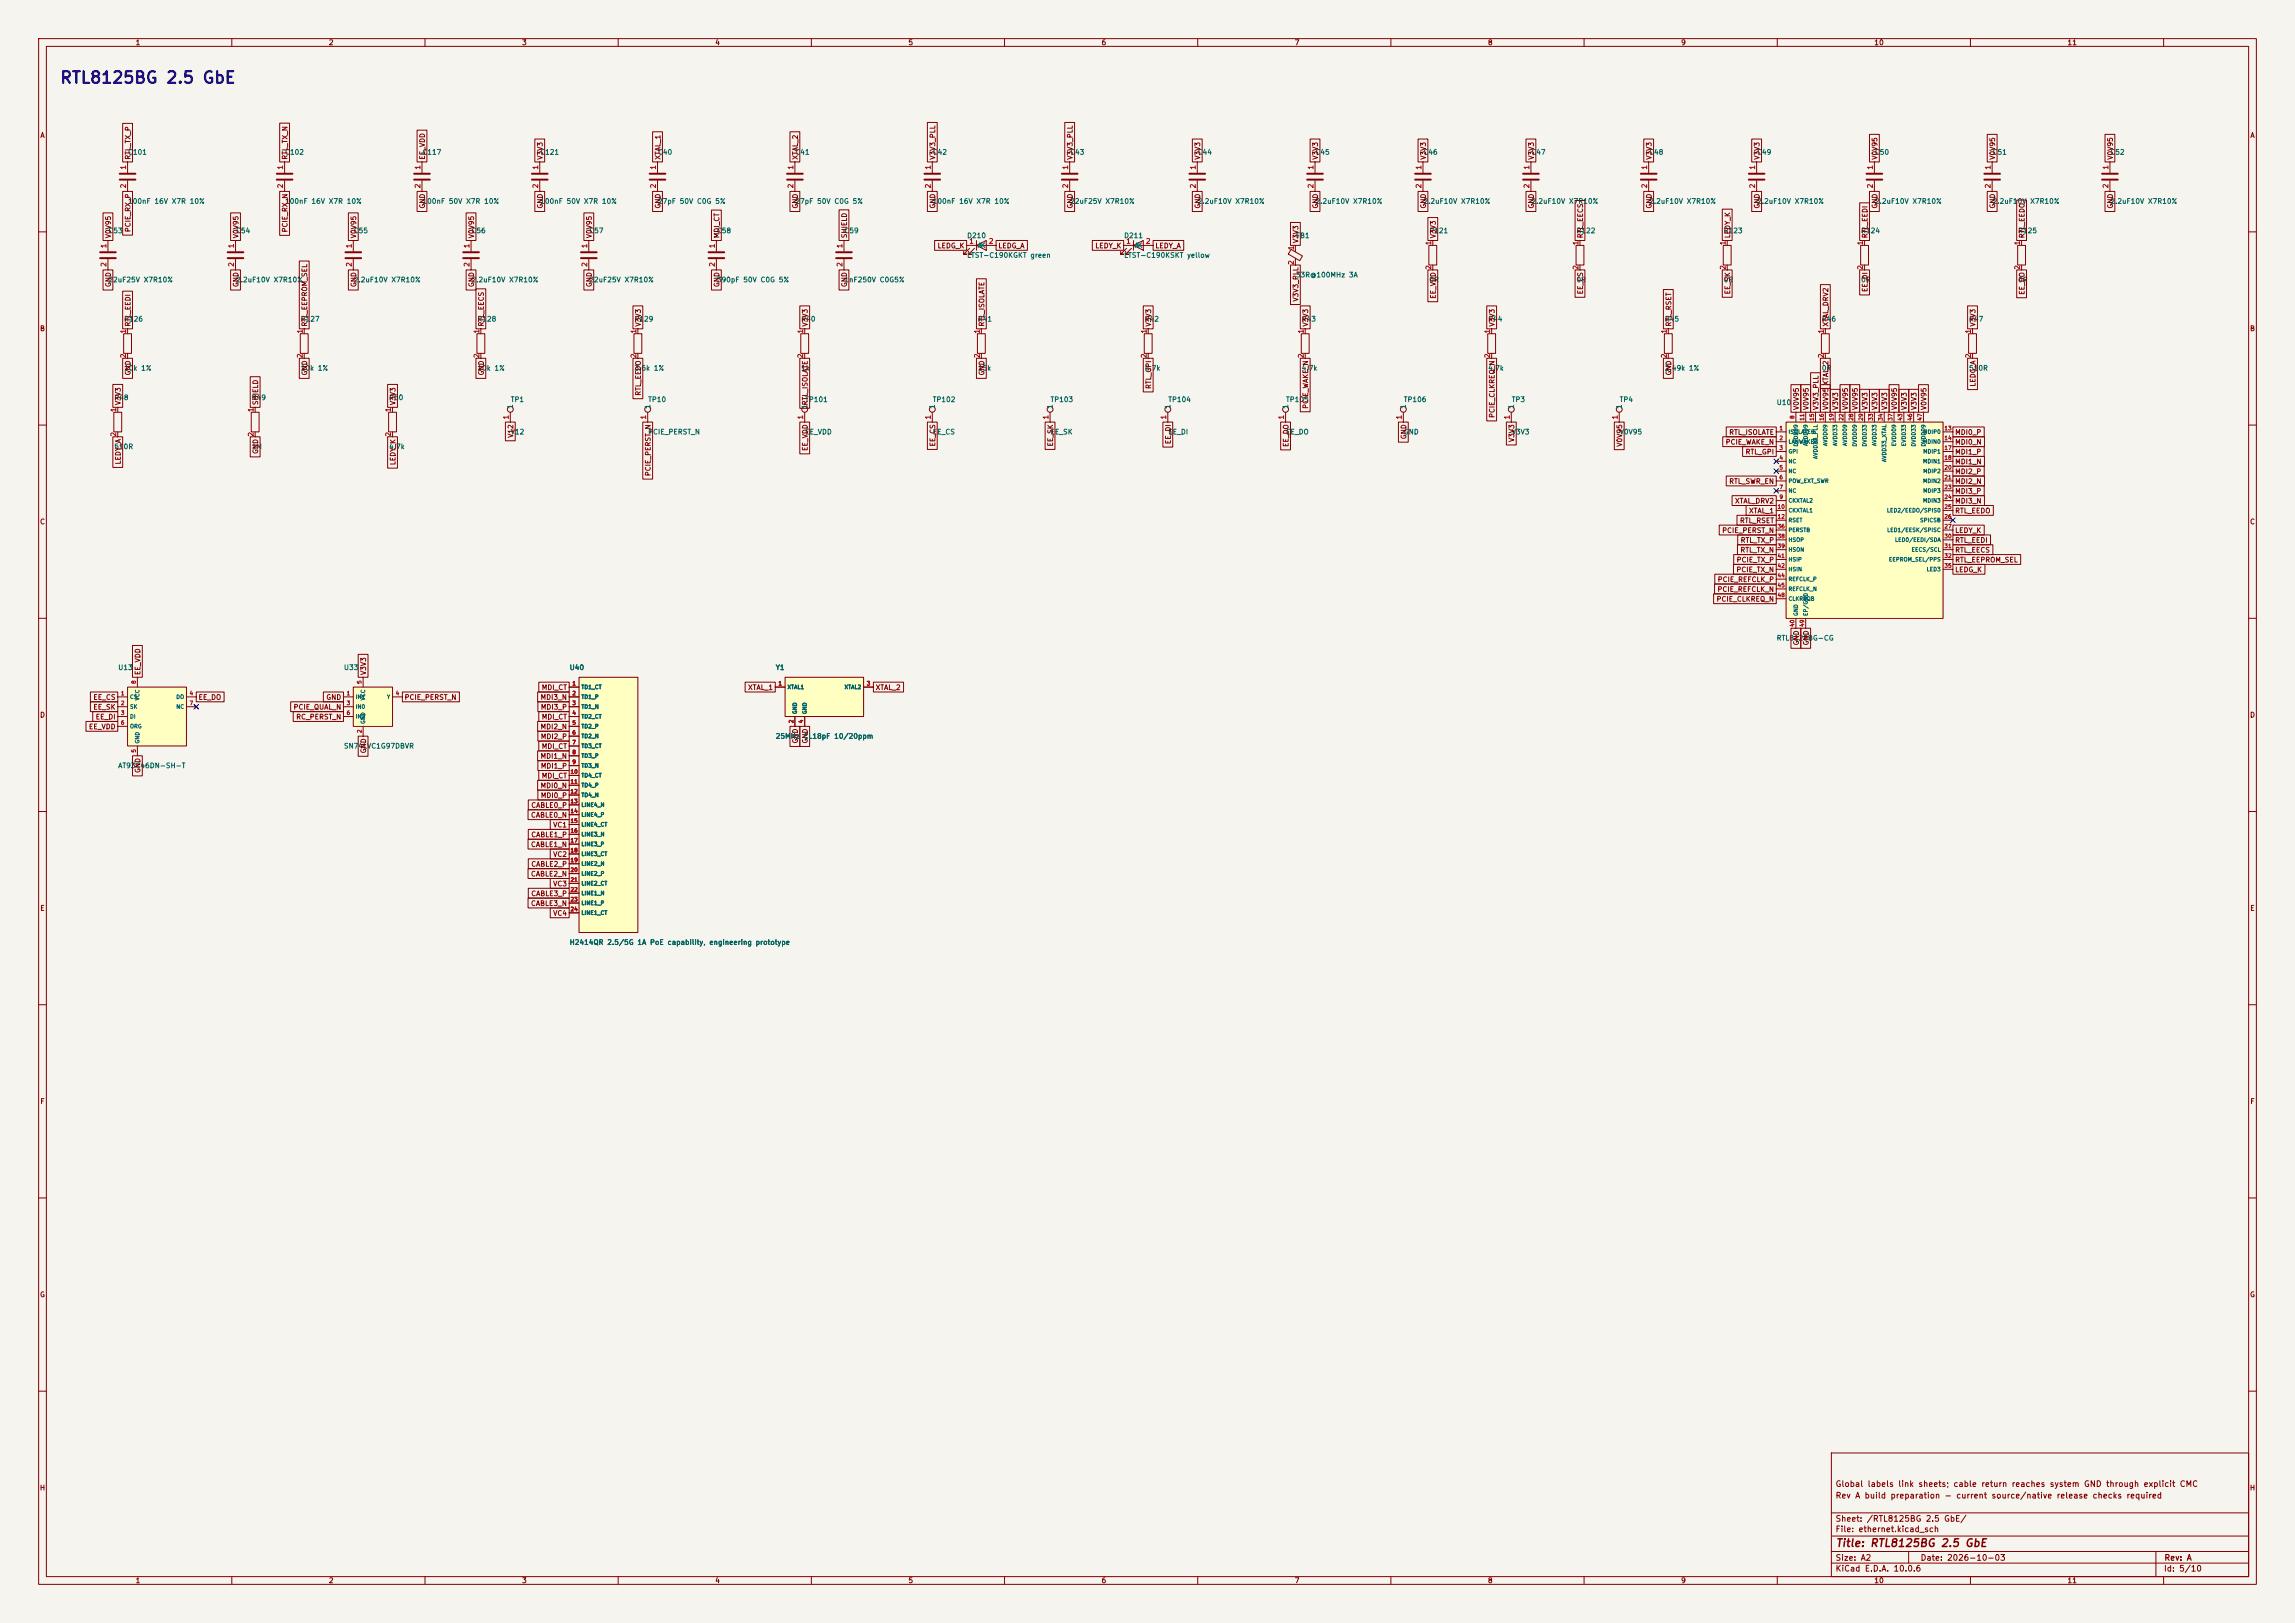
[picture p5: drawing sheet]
<svg xmlns="http://www.w3.org/2000/svg" width="594mm" height="420mm" viewBox="0 0 594 420" stroke-linecap="round" stroke-linejoin="round" font-family="sans-serif">
<defs><g id="words">
<text font-size="3" fill="#0000c2" x="15.3" y="22.3">RTL8125BG 2.5 GbE</text>
<text font-size="2" fill="#840000" x="475" y="400.8">Title: RTL8125BG 2.5 GbE</text>
<g font-size="1.5" fill="#840000">
<text x="475" y="388.1">Rev A build preparation - current source/native release checks required</text>
<text x="475" y="385.1">Global labels link sheets; cable return reaches system GND through explicit CMC</text>
<text x="475" y="394.1">Sheet: /RTL8125BG 2.5 GbE/</text>
<text x="475" y="396.8">File: ethernet.kicad_sch</text>
<text x="475" y="407">KiCad E.D.A. 10.0.6</text>
<text x="475" y="404.2">Size: A2</text>
<text x="497" y="404.2">Date: 2026-10-03</text>
<text x="560" y="407">Id: 5/10</text>
<text x="560.1" y="404.2">Rev: A</text>
</g>
<g font-size="1.3" fill="#840000">
<text x="35" y="12">1</text>
<text x="85" y="12">2</text>
<text x="135" y="12">3</text>
<text x="185" y="12">4</text>
<text x="235" y="12">5</text>
<text x="285" y="12">6</text>
<text x="335" y="12">7</text>
<text x="385" y="12">8</text>
<text x="435" y="12">9</text>
<text x="485" y="12">10</text>
<text x="535" y="12">11</text>
<text x="10.3" y="36">A</text>
<text x="582.3" y="36">A</text>
<text x="34.1" y="41.5" transform="rotate(-90 34.1 41.5)">RTL_TX_P</text>
<text x="74.7" y="41.5" transform="rotate(-90 74.7 41.5)">RTL_TX_N</text>
<text x="110.3" y="41.5" transform="rotate(-90 110.3 41.5)">EE_VDD</text>
<text x="140.8" y="41.5" transform="rotate(-90 140.8 41.5)">V3V3</text>
<text x="171.2" y="41.5" transform="rotate(-90 171.2 41.5)">XTAL_1</text>
<text x="206.8" y="41.5" transform="rotate(-90 206.8 41.5)">XTAL_2</text>
<text x="242.4" y="41.5" transform="rotate(-90 242.4 41.5)">V3V3_PLL</text>
<text x="277.9" y="41.5" transform="rotate(-90 277.9 41.5)">V3V3_PLL</text>
<text x="310.9" y="41.5" transform="rotate(-90 310.9 41.5)">V3V3</text>
<text x="341.4" y="41.5" transform="rotate(-90 341.4 41.5)">V3V3</text>
<text x="369.4" y="41.5" transform="rotate(-90 369.4 41.5)">V3V3</text>
<text x="397.3" y="41.5" transform="rotate(-90 397.3 41.5)">V3V3</text>
<text x="427.8" y="41.5" transform="rotate(-90 427.8 41.5)">V3V3</text>
<text x="455.7" y="41.5" transform="rotate(-90 455.7 41.5)">V3V3</text>
<text x="486.2" y="41.5" transform="rotate(-90 486.2 41.5)">V0V95</text>
<text x="516.7" y="41.5" transform="rotate(-90 516.7 41.5)">V0V95</text>
<text x="547.2" y="41.5" transform="rotate(-90 547.2 41.5)">V0V95</text>
<text x="110.3" y="54.1" transform="rotate(-90 110.3 54.1)">GND</text>
<text x="140.8" y="54.1" transform="rotate(-90 140.8 54.1)">GND</text>
<text x="171.2" y="54.1" transform="rotate(-90 171.2 54.1)">GND</text>
<text x="206.8" y="54.1" transform="rotate(-90 206.8 54.1)">GND</text>
<text x="242.4" y="54.1" transform="rotate(-90 242.4 54.1)">GND</text>
<text x="277.9" y="54.1" transform="rotate(-90 277.9 54.1)">GND</text>
<text x="310.9" y="54.1" transform="rotate(-90 310.9 54.1)">GND</text>
<text x="341.4" y="54.1" transform="rotate(-90 341.4 54.1)">GND</text>
<text x="369.4" y="54.1" transform="rotate(-90 369.4 54.1)">GND</text>
<text x="397.3" y="54.1" transform="rotate(-90 397.3 54.1)">GND</text>
<text x="427.8" y="54.1" transform="rotate(-90 427.8 54.1)">GND</text>
<text x="455.7" y="54.1" transform="rotate(-90 455.7 54.1)">GND</text>
<text x="486.2" y="54.1" transform="rotate(-90 486.2 54.1)">GND</text>
<text x="516.7" y="54.1" transform="rotate(-90 516.7 54.1)">GND</text>
<text x="547.2" y="54.1" transform="rotate(-90 547.2 54.1)">GND</text>
<text x="29" y="61.8" transform="rotate(-90 29 61.8)">V0V95</text>
<text x="34.1" y="60.2" transform="rotate(-90 34.1 60.2)">PCIE_RX_P</text>
<text x="62" y="61.8" transform="rotate(-90 62 61.8)">V0V95</text>
<text x="74.7" y="60.3" transform="rotate(-90 74.7 60.3)">PCIE_RX_N</text>
<text x="92.5" y="61.8" transform="rotate(-90 92.5 61.8)">V0V95</text>
<text x="123" y="61.8" transform="rotate(-90 123 61.8)">V0V95</text>
<text x="153.5" y="61.8" transform="rotate(-90 153.5 61.8)">V0V95</text>
<text x="186.5" y="61.8" transform="rotate(-90 186.5 61.8)">MDI_CT</text>
<text x="219.5" y="61.8" transform="rotate(-90 219.5 61.8)">SHIELD</text>
<text x="242.5" y="64.6">LEDG_K</text>
<text x="258.3" y="64.6">LEDG_A</text>
<text x="283.4" y="64.6">LEDY_K</text>
<text x="298.9" y="64.6">LEDY_A</text>
<text x="336.3" y="63.1" transform="rotate(-90 336.3 63.1)">V3V3</text>
<text x="371.9" y="61.8" transform="rotate(-90 371.9 61.8)">V3V3</text>
<text x="410" y="61.8" transform="rotate(-90 410 61.8)">RTL_EECS</text>
<text x="448.1" y="61.8" transform="rotate(-90 448.1 61.8)">LEDY_K</text>
<text x="483.7" y="61.8" transform="rotate(-90 483.7 61.8)">RTL_EEDI</text>
<text x="524.3" y="61.8" transform="rotate(-90 524.3 61.8)">RTL_EEDO</text>
<text x="29" y="74.4" transform="rotate(-90 29 74.4)">GND</text>
<text x="62" y="74.4" transform="rotate(-90 62 74.4)">GND</text>
<text x="92.5" y="74.4" transform="rotate(-90 92.5 74.4)">GND</text>
<text x="123" y="74.4" transform="rotate(-90 123 74.4)">GND</text>
<text x="153.5" y="74.4" transform="rotate(-90 153.5 74.4)">GND</text>
<text x="186.5" y="74.4" transform="rotate(-90 186.5 74.4)">GND</text>
<text x="219.5" y="74.4" transform="rotate(-90 219.5 74.4)">GND</text>
<text x="371.9" y="77.4" transform="rotate(-90 371.9 77.4)">EE_VDD</text>
<text x="410" y="76.3" transform="rotate(-90 410 76.3)">EE_CS</text>
<text x="448.1" y="76.3" transform="rotate(-90 448.1 76.3)">EE_SK</text>
<text x="483.7" y="75.7" transform="rotate(-90 483.7 75.7)">EE_DI</text>
<text x="524.3" y="76.4" transform="rotate(-90 524.3 76.4)">EE_DO</text>
<text x="336.3" y="78.2" transform="rotate(-90 336.3 78.2)">V3V3_PLL</text>
<text x="10.2" y="86">B</text>
<text x="34.1" y="84.6" transform="rotate(-90 34.1 84.6)">RTL_EEDI</text>
<text x="79.8" y="84.6" transform="rotate(-90 79.8 84.6)">RTL_EEPROM_SEL</text>
<text x="125.5" y="84.6" transform="rotate(-90 125.5 84.6)">RTL_EECS</text>
<text x="166.2" y="84.6" transform="rotate(-90 166.2 84.6)">V3V3</text>
<text x="209.3" y="84.6" transform="rotate(-90 209.3 84.6)">V3V3</text>
<text x="255.1" y="84.6" transform="rotate(-90 255.1 84.6)">RTL_ISOLATE</text>
<text x="298.2" y="84.6" transform="rotate(-90 298.2 84.6)">V3V3</text>
<text x="338.9" y="84.6" transform="rotate(-90 338.9 84.6)">V3V3</text>
<text x="387.1" y="84.6" transform="rotate(-90 387.1 84.6)">V3V3</text>
<text x="432.9" y="84.6" transform="rotate(-90 432.9 84.6)">RTL_RSET</text>
<text x="473.5" y="84.6" transform="rotate(-90 473.5 84.6)">XTAL_DRV2</text>
<text x="511.6" y="84.6" transform="rotate(-90 511.6 84.6)">V3V3</text>
<text x="582.2" y="86">B</text>
<text x="34.1" y="97.3" transform="rotate(-90 34.1 97.3)">GND</text>
<text x="79.8" y="97.3" transform="rotate(-90 79.8 97.3)">GND</text>
<text x="125.5" y="97.3" transform="rotate(-90 125.5 97.3)">GND</text>
<text x="255.1" y="97.3" transform="rotate(-90 255.1 97.3)">GND</text>
<text x="298.2" y="100.8" transform="rotate(-90 298.2 100.8)">RTL_GPI</text>
<text x="432.9" y="97.3" transform="rotate(-90 432.9 97.3)">GND</text>
<text x="511.6" y="100.2" transform="rotate(-90 511.6 100.2)">LEDG_A</text>
<text x="31.5" y="105" transform="rotate(-90 31.5 105)">V3V3</text>
<text x="67.1" y="105" transform="rotate(-90 67.1 105)">SHIELD</text>
<text x="102.7" y="105" transform="rotate(-90 102.7 105)">V3V3</text>
<text x="166.2" y="102.5" transform="rotate(-90 166.2 102.5)">RTL_EEDO</text>
<text x="338.9" y="105.9" transform="rotate(-90 338.9 105.9)">PCIE_WAKE_N</text>
<text x="465.9" y="106.2" transform="rotate(-90 465.9 106.2)">V0V95</text>
<text x="468.4" y="106.2" transform="rotate(-90 468.4 106.2)">V0V95</text>
<text x="471" y="106.2" transform="rotate(-90 471 106.2)">V3V3_PLL</text>
<text x="473.5" y="106.2" transform="rotate(-90 473.5 106.2)">V0V95 XTAL_2</text>
<text x="476" y="106.2" transform="rotate(-90 476 106.2)">V3V3</text>
<text x="478.6" y="106.2" transform="rotate(-90 478.6 106.2)">V0V95</text>
<text x="481.1" y="106.2" transform="rotate(-90 481.1 106.2)">V0V95</text>
<text x="483.7" y="106.2" transform="rotate(-90 483.7 106.2)">V3V3</text>
<text x="486.2" y="106.2" transform="rotate(-90 486.2 106.2)">V3V3</text>
<text x="488.7" y="106.2" transform="rotate(-90 488.7 106.2)">V3V3</text>
<text x="491.3" y="106.2" transform="rotate(-90 491.3 106.2)">V0V95</text>
<text x="493.8" y="106.2" transform="rotate(-90 493.8 106.2)">V3V3</text>
<text x="496.4" y="106.2" transform="rotate(-90 496.4 106.2)">V3V3</text>
<text x="498.9" y="106.2" transform="rotate(-90 498.9 106.2)">V0V95</text>
<text x="133.1" y="113.4" transform="rotate(-90 133.1 113.4)">V12</text>
<text x="364.3" y="113.8" transform="rotate(-90 364.3 113.8)">GND</text>
<text x="387.1" y="108.3" transform="rotate(-90 387.1 108.3)">PCIE_CLKREQ_N</text>
<text x="447.4" y="112.8">RTL_ISOLATE</text>
<text x="505.9" y="112.8">MDI0_P</text>
<text x="67.1" y="117.6" transform="rotate(-90 67.1 117.6)">GND</text>
<text x="209.3" y="116.8" transform="rotate(-90 209.3 116.8)">EE_VDD</text>
<text x="242.4" y="115.7" transform="rotate(-90 242.4 115.7)">EE_CS</text>
<text x="272.8" y="115.7" transform="rotate(-90 272.8 115.7)">EE_SK</text>
<text x="303.3" y="115.1" transform="rotate(-90 303.3 115.1)">EE_DI</text>
<text x="333.8" y="115.8" transform="rotate(-90 333.8 115.8)">EE_DO</text>
<text x="392.2" y="114.5" transform="rotate(-90 392.2 114.5)">V3V3</text>
<text x="420.2" y="115.7" transform="rotate(-90 420.2 115.7)">V0V95</text>
<text x="446.5" y="115.4">PCIE_WAKE_N</text>
<text x="451.7" y="117.9">RTL_GPI</text>
<text x="505.9" y="115.4">MDI0_N</text>
<text x="505.9" y="117.9">MDI1_P</text>
<text x="31.5" y="120.3" transform="rotate(-90 31.5 120.3)">LEDY_A</text>
<text x="102.7" y="120.5" transform="rotate(-90 102.7 120.5)">LEDY_K</text>
<text x="168.7" y="123.3" transform="rotate(-90 168.7 123.3)">PCIE_PERST_N</text>
<text x="447.4" y="125.5">RTL_SWR_EN</text>
<text x="505.9" y="123">MDI2_P</text>
<text x="505.9" y="125.5">MDI2_N</text>
<text x="505.9" y="120.4">MDI1_N</text>
<text x="448.9" y="130.6">XTAL_DRV2</text>
<text x="505.9" y="128.1">MDI3_P</text>
<text x="505.9" y="130.6">MDI3_N</text>
<text x="10.2" y="136">C</text>
<text x="450.2" y="135.7">RTL_RSET</text>
<text x="452.6" y="133.1">XTAL_1</text>
<text x="505.9" y="133.1">RTL_EEDO</text>
<text x="582.2" y="136">C</text>
<text x="445.6" y="138.2">PCIE_PERST_N</text>
<text x="450.3" y="143.3">RTL_TX_N</text>
<text x="450.4" y="140.8">RTL_TX_P</text>
<text x="505.9" y="138.2">LEDY_K</text>
<text x="505.9" y="140.8">RTL_EEDI</text>
<text x="505.9" y="143.3">RTL_EECS</text>
<text x="449.3" y="148.4">PCIE_TX_N</text>
<text x="449.4" y="145.8">PCIE_TX_P</text>
<text x="505.9" y="145.8">RTL_EEPROM_SEL</text>
<text x="505.9" y="148.4">LEDG_K</text>
<text x="444.2" y="156">PCIE_CLKREQ_N</text>
<text x="444.4" y="153.5">PCIE_REFCLK_N</text>
<text x="444.5" y="150.9">PCIE_REFCLK_P</text>
<text x="465.9" y="167.1" transform="rotate(-90 465.9 167.1)">GND</text>
<text x="468.4" y="167.1" transform="rotate(-90 468.4 167.1)">GND</text>
<text x="36.6" y="174.8" transform="rotate(-90 36.6 174.8)">EE_VDD</text>
<text x="95" y="174.8" transform="rotate(-90 95 174.8)">V3V3</text>
<text x="140.1" y="178.9">MDI_CT</text>
<text x="193.5" y="178.9">XTAL_1</text>
<text x="226.5" y="178.9">XTAL_2</text>
<text x="10.2" y="186">D</text>
<text x="24" y="181.4">EE_CS</text>
<text x="24" y="183.9">EE_SK</text>
<text x="51.2" y="181.4">EE_DO</text>
<text x="75.9" y="183.9">PCIE_QUAL_N</text>
<text x="84.3" y="181.4">GND</text>
<text x="104.6" y="181.4">PCIE_PERST_N</text>
<text x="139.8" y="181.4">MDI3_N</text>
<text x="139.8" y="183.9">MDI3_P</text>
<text x="582.2" y="186">D</text>
<text x="22.9" y="189">EE_VDD</text>
<text x="24.6" y="186.5">EE_DI</text>
<text x="76.5" y="186.5">RC_PERST_N</text>
<text x="139.8" y="189">MDI2_N</text>
<text x="139.8" y="191.6">MDI2_P</text>
<text x="140.1" y="186.5">MDI_CT</text>
<text x="95" y="195.1" transform="rotate(-90 95 195.1)">GND</text>
<text x="139.8" y="196.6">MDI1_N</text>
<text x="140.1" y="194.1">MDI_CT</text>
<text x="206.8" y="192.5" transform="rotate(-90 206.8 192.5)">GND</text>
<text x="209.3" y="192.5" transform="rotate(-90 209.3 192.5)">GND</text>
<text x="36.6" y="200.2" transform="rotate(-90 36.6 200.2)">GND</text>
<text x="139.8" y="199.2">MDI1_P</text>
<text x="140.1" y="201.7">MDI_CT</text>
<text x="137.4" y="209.3">CABLE0_P</text>
<text x="139.8" y="204.3">MDI0_N</text>
<text x="139.8" y="206.8">MDI0_P</text>
<text x="137.3" y="211.9">CABLE0_N</text>
<text x="143" y="214.4">VC1</text>
<text x="137.3" y="219.5">CABLE1_N</text>
<text x="137.4" y="217">CABLE1_P</text>
<text x="137.3" y="227.1">CABLE2_N</text>
<text x="137.4" y="224.6">CABLE2_P</text>
<text x="143" y="222">VC2</text>
<text x="137.4" y="232.2">CABLE3_P</text>
<text x="143" y="229.7">VC3</text>
<text x="10.3" y="236">E</text>
<text x="137.3" y="234.7">CABLE3_N</text>
<text x="143" y="237.3">VC4</text>
<text x="582.3" y="236">E</text>
<text x="10.3" y="286">F</text>
<text x="582.3" y="286">F</text>
<text x="10.2" y="336">G</text>
<text x="582.2" y="336">G</text>
<text x="10.2" y="386">H</text>
<text x="582.2" y="386">H</text>
<text x="35" y="410">1</text>
<text x="85" y="410">2</text>
<text x="135" y="410">3</text>
<text x="185" y="410">4</text>
<text x="235" y="410">5</text>
<text x="285" y="410">6</text>
<text x="335" y="410">7</text>
<text x="385" y="410">8</text>
<text x="435" y="410">9</text>
<text x="485" y="410">10</text>
<text x="535" y="410">11</text>
</g>
<g font-size="1.3" fill="#006464">
<text x="33" y="40.3">C101</text>
<text x="73.6" y="40.3">C102</text>
<text x="109.2" y="40.3">C117</text>
<text x="139.7" y="40.3">C121</text>
<text x="170.2" y="40.3">C40</text>
<text x="205.7" y="40.3">C41</text>
<text x="241.3" y="40.3">C42</text>
<text x="276.8" y="40.3">C43</text>
<text x="309.9" y="40.3">C44</text>
<text x="340.3" y="40.3">C45</text>
<text x="368.3" y="40.3">C46</text>
<text x="396.2" y="40.3">C47</text>
<text x="426.7" y="40.3">C48</text>
<text x="454.6" y="40.3">C49</text>
<text x="485.1" y="40.3">C50</text>
<text x="515.6" y="40.3">C51</text>
<text x="546.1" y="40.3">C52</text>
<text x="33" y="53">100nF 16V X7R 10%</text>
<text x="73.6" y="53">100nF 16V X7R 10%</text>
<text x="109.2" y="53">100nF 50V X7R 10%</text>
<text x="139.7" y="53">100nF 50V X7R 10%</text>
<text x="170.2" y="53">27pF 50V C0G 5%</text>
<text x="205.7" y="53">27pF 50V C0G 5%</text>
<text x="241.3" y="53">100nF 16V X7R 10%</text>
<text x="276.8" y="53">22uF25V X7R10%</text>
<text x="309.9" y="53">2.2uF10V X7R10%</text>
<text x="340.3" y="53">2.2uF10V X7R10%</text>
<text x="368.3" y="53">2.2uF10V X7R10%</text>
<text x="396.2" y="53">2.2uF10V X7R10%</text>
<text x="426.7" y="53">2.2uF10V X7R10%</text>
<text x="454.6" y="53">2.2uF10V X7R10%</text>
<text x="485.1" y="53">2.2uF10V X7R10%</text>
<text x="515.6" y="53">2.2uF10V</text>
<text x="525.3" y="53">X7R10%</text>
<text x="546.1" y="53">2.2uF10V X7R10%</text>
<text x="27.9" y="60.7">C53</text>
<text x="60.9" y="60.7">C54</text>
<text x="91.4" y="60.7">C55</text>
<text x="121.9" y="60.7">C56</text>
<text x="152.4" y="60.7">C57</text>
<text x="185.4" y="60.7">C58</text>
<text x="218.4" y="60.7">C59</text>
<text x="250.2" y="61.9">D210</text>
<text x="252.9" y="64.5">AK</text>
<text x="290.8" y="61.9">D211</text>
<text x="293.6" y="64.5">AK</text>
<text x="335.3" y="61.9">FB1</text>
<text x="369.8" y="60.7">R121</text>
<text x="407.9" y="60.7">R122</text>
<text x="446" y="60.7">R123</text>
<text x="481.6" y="60.7">R124</text>
<text x="522.2" y="60.7">R125</text>
<text x="250.2" y="67">LTST-C190KGKT green</text>
<text x="290.8" y="67">LTST-C190KSKT yellow</text>
<text x="27.9" y="73.4">22uF25V X7R10%</text>
<text x="60.9" y="73.4">2.2uF10V X7R10%</text>
<text x="91.4" y="73.4">2.2uF10V X7R10%</text>
<text x="121.9" y="73.4">2.2uF10V X7R10%</text>
<text x="152.4" y="73.4">22uF25V X7R10%</text>
<text x="185.4" y="73.4">390pF 50V C0G 5%</text>
<text x="218.4" y="73.4">1nF250V C0G5%</text>
<text x="335.3" y="72.1">33R@100MHz 3A</text>
<text x="369.8" y="73.4">0R</text>
<text x="407.9" y="73.4">0R</text>
<text x="446" y="73.4">0R</text>
<text x="481.6" y="73.4">0R</text>
<text x="522.2" y="73.4">0R</text>
<text x="32" y="83.5">R126</text>
<text x="77.7" y="83.5">R127</text>
<text x="123.4" y="83.5">R128</text>
<text x="164.1" y="83.5">R129</text>
<text x="207.2" y="83.5">R40</text>
<text x="253" y="83.5">R41</text>
<text x="296.1" y="83.5">R42</text>
<text x="336.8" y="83.5">R43</text>
<text x="385" y="83.5">R44</text>
<text x="430.8" y="83.5">R45</text>
<text x="471.4" y="83.5">R46</text>
<text x="509.5" y="83.5">R47</text>
<text x="32" y="96.2">10k 1%</text>
<text x="77.7" y="96.2">10k 1%</text>
<text x="123.4" y="96.2">10k 1%</text>
<text x="164.1" y="96.2">3.6k 1%</text>
<text x="207.2" y="96.2">1k</text>
<text x="253" y="96.2">15k</text>
<text x="296.1" y="96.2">4.7k</text>
<text x="336.8" y="96.2">4.7k</text>
<text x="385" y="96.2">4.7k</text>
<text x="430.8" y="96.2">2.49k 1%</text>
<text x="471.4" y="96.2">0R</text>
<text x="509.5" y="96.2">510R</text>
<text x="29.4" y="103.8">R48</text>
<text x="65" y="103.8">R49</text>
<text x="100.6" y="103.8">R50</text>
<text x="132.1" y="104.3">TP1</text>
<text x="133" y="105.9" transform="rotate(-90 133 105.9)">1</text>
<text x="167.6" y="104.3">TP10</text>
<text x="168.6" y="105.9" transform="rotate(-90 168.6 105.9)">1</text>
<text x="208.3" y="104.3">TP101</text>
<text x="209.2" y="105.9" transform="rotate(-90 209.2 105.9)">1RTL_ISOLATE</text>
<text x="241.3" y="104.3">TP102</text>
<text x="242.3" y="105.9" transform="rotate(-90 242.3 105.9)">1</text>
<text x="271.8" y="104.3">TP103</text>
<text x="272.7" y="105.9" transform="rotate(-90 272.7 105.9)">1</text>
<text x="302.2" y="104.3">TP104</text>
<text x="303.2" y="105.9" transform="rotate(-90 303.2 105.9)">1</text>
<text x="332.7" y="104.3">TP105</text>
<text x="333.7" y="105.9" transform="rotate(-90 333.7 105.9)">1</text>
<text x="363.2" y="104.3">TP106</text>
<text x="364.2" y="105.9" transform="rotate(-90 364.2 105.9)">1</text>
<text x="391.1" y="104.3">TP3</text>
<text x="392.1" y="105.9" transform="rotate(-90 392.1 105.9)">1</text>
<text x="419.1" y="104.3">TP4</text>
<text x="420.1" y="105.9" transform="rotate(-90 420.1 105.9)">1</text>
<text x="459.7" y="105.1">U10</text>
<text x="132.1" y="112.7">V12</text>
<text x="167.6" y="112.7">PCIE_PERST_N</text>
<text x="208.3" y="112.7">EE_VDD</text>
<text x="241.3" y="112.7">EE_CS</text>
<text x="271.8" y="112.7">EE_SK</text>
<text x="302.2" y="112.7">EE_DI</text>
<text x="332.7" y="112.7">EE_DO</text>
<text x="363.2" y="112.7">GND</text>
<text x="391.1" y="112.7">V3V3</text>
<text x="419.1" y="112.7">V0V95</text>
<text x="29.4" y="116.5">510R</text>
<text x="65" y="116.5">1M</text>
<text x="100.6" y="116.5">4.7k</text>
<text x="459.7" y="166.1">RTL8125BG-CG</text>
<text x="30.5" y="173.7">U13</text>
<text x="88.9" y="173.7">U33</text>
<text x="147.3" y="173.7">U40</text>
<text x="200.6" y="173.7">Y1</text>
<text x="200.6" y="191.5">25MHz</text>
<text x="207.8" y="191.5">CL18pF 10/20ppm</text>
<text x="88.9" y="194">SN74LVC1G97DBVR</text>
<text x="30.5" y="199.1">AT93C46DN-SH-T</text>
<text x="147.3" y="244.8">H2414QR 2.5/5G 1A PoE capability, engineering prototype</text>
</g>
<g font-size="1.3" fill="#a90000">
<text x="32.9" y="44" transform="rotate(-90 32.9 44)">1</text>
<text x="73.5" y="44" transform="rotate(-90 73.5 44)">1</text>
<text x="109.1" y="44" transform="rotate(-90 109.1 44)">1</text>
<text x="139.6" y="44" transform="rotate(-90 139.6 44)">1</text>
<text x="170" y="44" transform="rotate(-90 170 44)">1</text>
<text x="205.6" y="44" transform="rotate(-90 205.6 44)">1</text>
<text x="241.2" y="44" transform="rotate(-90 241.2 44)">1</text>
<text x="276.7" y="44" transform="rotate(-90 276.7 44)">1</text>
<text x="309.7" y="44" transform="rotate(-90 309.7 44)">1</text>
<text x="340.2" y="44" transform="rotate(-90 340.2 44)">1</text>
<text x="368.2" y="44" transform="rotate(-90 368.2 44)">1</text>
<text x="396.1" y="44" transform="rotate(-90 396.1 44)">1</text>
<text x="426.6" y="44" transform="rotate(-90 426.6 44)">1</text>
<text x="454.5" y="44" transform="rotate(-90 454.5 44)">1</text>
<text x="485" y="44" transform="rotate(-90 485 44)">1</text>
<text x="515.5" y="44" transform="rotate(-90 515.5 44)">1</text>
<text x="546" y="44" transform="rotate(-90 546 44)">1</text>
<text x="32.9" y="48.9" transform="rotate(-90 32.9 48.9)">2</text>
<text x="73.5" y="48.9" transform="rotate(-90 73.5 48.9)">2</text>
<text x="109.1" y="48.9" transform="rotate(-90 109.1 48.9)">2</text>
<text x="139.6" y="48.9" transform="rotate(-90 139.6 48.9)">2</text>
<text x="170" y="48.9" transform="rotate(-90 170 48.9)">2</text>
<text x="205.6" y="48.9" transform="rotate(-90 205.6 48.9)">2</text>
<text x="241.2" y="48.9" transform="rotate(-90 241.2 48.9)">2</text>
<text x="276.7" y="48.9" transform="rotate(-90 276.7 48.9)">2</text>
<text x="309.7" y="48.9" transform="rotate(-90 309.7 48.9)">2</text>
<text x="340.2" y="48.9" transform="rotate(-90 340.2 48.9)">2</text>
<text x="368.2" y="48.9" transform="rotate(-90 368.2 48.9)">2</text>
<text x="396.1" y="48.9" transform="rotate(-90 396.1 48.9)">2</text>
<text x="426.6" y="48.9" transform="rotate(-90 426.6 48.9)">2</text>
<text x="454.5" y="48.9" transform="rotate(-90 454.5 48.9)">2</text>
<text x="485" y="48.9" transform="rotate(-90 485 48.9)">2</text>
<text x="515.5" y="48.9" transform="rotate(-90 515.5 48.9)">2</text>
<text x="546" y="48.9" transform="rotate(-90 546 48.9)">2</text>
<text x="27.8" y="64.4" transform="rotate(-90 27.8 64.4)">1</text>
<text x="60.8" y="64.4" transform="rotate(-90 60.8 64.4)">1</text>
<text x="91.3" y="64.4" transform="rotate(-90 91.3 64.4)">1</text>
<text x="121.8" y="64.4" transform="rotate(-90 121.8 64.4)">1</text>
<text x="152.3" y="64.4" transform="rotate(-90 152.3 64.4)">1</text>
<text x="185.3" y="64.4" transform="rotate(-90 185.3 64.4)">1</text>
<text x="218.3" y="64.4" transform="rotate(-90 218.3 64.4)">1</text>
<text x="250.7" y="63.4">1</text>
<text x="255.8" y="63.4">2</text>
<text x="291.4" y="63.4">1</text>
<text x="296.4" y="63.4">2</text>
<text x="335.1" y="64.9" transform="rotate(-90 335.1 64.9)">1</text>
<text x="370.7" y="63.6" transform="rotate(-90 370.7 63.6)">1</text>
<text x="408.8" y="63.6" transform="rotate(-90 408.8 63.6)">1</text>
<text x="446.9" y="63.6" transform="rotate(-90 446.9 63.6)">1</text>
<text x="482.5" y="63.6" transform="rotate(-90 482.5 63.6)">1</text>
<text x="523.1" y="63.6" transform="rotate(-90 523.1 63.6)">1</text>
<text x="27.8" y="69.2" transform="rotate(-90 27.8 69.2)">2</text>
<text x="60.8" y="69.2" transform="rotate(-90 60.8 69.2)">2</text>
<text x="91.3" y="69.2" transform="rotate(-90 91.3 69.2)">2</text>
<text x="121.8" y="69.2" transform="rotate(-90 121.8 69.2)">2</text>
<text x="152.3" y="69.2" transform="rotate(-90 152.3 69.2)">2</text>
<text x="185.3" y="69.2" transform="rotate(-90 185.3 69.2)">2</text>
<text x="218.3" y="69.2" transform="rotate(-90 218.3 69.2)">2</text>
<text x="335.1" y="68.7" transform="rotate(-90 335.1 68.7)">2</text>
<text x="370.7" y="69.9" transform="rotate(-90 370.7 69.9)">2</text>
<text x="408.8" y="69.9" transform="rotate(-90 408.8 69.9)">2</text>
<text x="446.9" y="69.9" transform="rotate(-90 446.9 69.9)">2</text>
<text x="482.5" y="69.9" transform="rotate(-90 482.5 69.9)">2</text>
<text x="523.1" y="69.9" transform="rotate(-90 523.1 69.9)">2</text>
<text x="32.9" y="86.5" transform="rotate(-90 32.9 86.5)">1</text>
<text x="78.6" y="86.5" transform="rotate(-90 78.6 86.5)">1</text>
<text x="124.3" y="86.5" transform="rotate(-90 124.3 86.5)">1</text>
<text x="165" y="86.5" transform="rotate(-90 165 86.5)">1</text>
<text x="208.1" y="86.5" transform="rotate(-90 208.1 86.5)">1</text>
<text x="253.9" y="86.5" transform="rotate(-90 253.9 86.5)">1</text>
<text x="297" y="86.5" transform="rotate(-90 297 86.5)">1</text>
<text x="337.7" y="86.5" transform="rotate(-90 337.7 86.5)">1</text>
<text x="385.9" y="86.5" transform="rotate(-90 385.9 86.5)">1</text>
<text x="431.7" y="86.5" transform="rotate(-90 431.7 86.5)">1</text>
<text x="472.3" y="86.5" transform="rotate(-90 472.3 86.5)">1</text>
<text x="510.4" y="86.5" transform="rotate(-90 510.4 86.5)">1</text>
<text x="32.9" y="92.8" transform="rotate(-90 32.9 92.8)">2</text>
<text x="78.6" y="92.8" transform="rotate(-90 78.6 92.8)">2</text>
<text x="124.3" y="92.8" transform="rotate(-90 124.3 92.8)">2</text>
<text x="165" y="92.8" transform="rotate(-90 165 92.8)">2</text>
<text x="208.1" y="92.8" transform="rotate(-90 208.1 92.8)">2</text>
<text x="253.9" y="92.8" transform="rotate(-90 253.9 92.8)">2</text>
<text x="297" y="92.8" transform="rotate(-90 297 92.8)">2</text>
<text x="337.7" y="92.8" transform="rotate(-90 337.7 92.8)">2</text>
<text x="385.9" y="92.8" transform="rotate(-90 385.9 92.8)">2</text>
<text x="431.7" y="92.8" transform="rotate(-90 431.7 92.8)">2</text>
<text x="472.3" y="92.8" transform="rotate(-90 472.3 92.8)">2</text>
<text x="510.4" y="92.8" transform="rotate(-90 510.4 92.8)">2</text>
<text x="30.3" y="106.8" transform="rotate(-90 30.3 106.8)">1</text>
<text x="65.9" y="106.8" transform="rotate(-90 65.9 106.8)">1</text>
<text x="101.5" y="106.8" transform="rotate(-90 101.5 106.8)">1</text>
<text x="30.3" y="113.1" transform="rotate(-90 30.3 113.1)">2</text>
<text x="65.9" y="113.1" transform="rotate(-90 65.9 113.1)">2</text>
<text x="101.5" y="113.1" transform="rotate(-90 101.5 113.1)">2</text>
<text x="131.9" y="108.7" transform="rotate(-90 131.9 108.7)">1</text>
<text x="167.5" y="108.7" transform="rotate(-90 167.5 108.7)">1</text>
<text x="208.1" y="108.7" transform="rotate(-90 208.1 108.7)">1</text>
<text x="241.2" y="108.7" transform="rotate(-90 241.2 108.7)">1</text>
<text x="271.6" y="108.7" transform="rotate(-90 271.6 108.7)">1</text>
<text x="302.1" y="108.7" transform="rotate(-90 302.1 108.7)">1</text>
<text x="332.6" y="108.7" transform="rotate(-90 332.6 108.7)">1</text>
<text x="363.1" y="108.7" transform="rotate(-90 363.1 108.7)">1</text>
<text x="391" y="108.7" transform="rotate(-90 391 108.7)">1</text>
<text x="419" y="108.7" transform="rotate(-90 419 108.7)">1</text>
</g>
<g font-size="1" fill="#a90000">
<text x="460.4" y="111.6">1</text>
<text x="464.6" y="108.5" transform="rotate(-90 464.6 108.5)">8</text>
<text x="467.2" y="109" transform="rotate(-90 467.2 109)">11</text>
<text x="469.7" y="109" transform="rotate(-90 469.7 109)">15</text>
<text x="472.3" y="109" transform="rotate(-90 472.3 109)">16</text>
<text x="474.8" y="109" transform="rotate(-90 474.8 109)">19</text>
<text x="477.3" y="109" transform="rotate(-90 477.3 109)">22</text>
<text x="479.9" y="109" transform="rotate(-90 479.9 109)">28</text>
<text x="482.4" y="109" transform="rotate(-90 482.4 109)">29</text>
<text x="485" y="109" transform="rotate(-90 485 109)">33</text>
<text x="487.5" y="109" transform="rotate(-90 487.5 109)">34</text>
<text x="490" y="109" transform="rotate(-90 490 109)">37</text>
<text x="492.6" y="109" transform="rotate(-90 492.6 109)">43</text>
<text x="495.1" y="109" transform="rotate(-90 495.1 109)">46</text>
<text x="497.7" y="109" transform="rotate(-90 497.7 109)">47</text>
<text x="503.1" y="111.6">13</text>
<text x="460.4" y="114.1">2</text>
<text x="460.4" y="116.7">3</text>
<text x="460.4" y="119.2">4</text>
<text x="503.1" y="114.1">14</text>
<text x="503.1" y="116.7">17</text>
<text x="503.1" y="119.2">18</text>
<text x="460.4" y="121.7">5</text>
<text x="460.4" y="124.3">6</text>
<text x="503.1" y="121.7">20</text>
<text x="503.1" y="124.3">21</text>
<text x="460" y="131.9">10</text>
<text x="460.4" y="126.8">7</text>
<text x="460.4" y="129.4">9</text>
<text x="503.1" y="126.8">23</text>
<text x="503.1" y="129.4">24</text>
<text x="503.1" y="131.9">25</text>
<text x="460" y="134.4">12</text>
<text x="460" y="137">36</text>
<text x="503.1" y="134.4">26</text>
<text x="503.1" y="137">27</text>
<text x="460" y="139.5">38</text>
<text x="460" y="142.1">39</text>
<text x="503.1" y="139.5">30</text>
<text x="503.1" y="142.1">31</text>
<text x="460" y="144.6">41</text>
<text x="460" y="147.1">42</text>
<text x="460" y="149.7">44</text>
<text x="503.1" y="144.6">32</text>
<text x="503.1" y="147.1">35</text>
<text x="460" y="152.2">45</text>
<text x="460" y="154.8">48</text>
<text x="464.6" y="162.3" transform="rotate(-90 464.6 162.3)">40</text>
<text x="467.2" y="162.3" transform="rotate(-90 467.2 162.3)">49</text>
<text x="35.4" y="177.1" transform="rotate(-90 35.4 177.1)">8</text>
<text x="93.8" y="177.1" transform="rotate(-90 93.8 177.1)">5</text>
<text x="148" y="177.6">1</text>
<text x="201.4" y="177.6">1</text>
<text x="224.2" y="177.6">3</text>
<text x="31.2" y="180.2">1</text>
<text x="31.2" y="182.7">2</text>
<text x="31.2" y="185.2">3</text>
<text x="49" y="180.2">4</text>
<text x="49" y="182.7">7</text>
<text x="89.6" y="180.2">1</text>
<text x="89.6" y="182.7">3</text>
<text x="89.6" y="185.2">6</text>
<text x="102.3" y="180.2">4</text>
<text x="148" y="180.2">2</text>
<text x="148" y="182.7">3</text>
<text x="148" y="185.2">4</text>
<text x="31.2" y="187.8">6</text>
<text x="93.8" y="189.8" transform="rotate(-90 93.8 189.8)">2</text>
<text x="148" y="187.8">5</text>
<text x="148" y="190.3">6</text>
<text x="205.6" y="187.3" transform="rotate(-90 205.6 187.3)">2</text>
<text x="208.1" y="187.3" transform="rotate(-90 208.1 187.3)">4</text>
<text x="35.4" y="194.9" transform="rotate(-90 35.4 194.9)">5</text>
<text x="148" y="192.9">7</text>
<text x="148" y="195.4">8</text>
<text x="148" y="197.9">9</text>
<text x="147.5" y="200.5">10</text>
<text x="147.5" y="203">11</text>
<text x="147.5" y="205.6">12</text>
<text x="147.5" y="208.1">13</text>
<text x="147.5" y="210.6">14</text>
<text x="147.5" y="213.2">15</text>
<text x="147.5" y="215.7">16</text>
<text x="147.5" y="218.3">17</text>
<text x="147.5" y="220.8">18</text>
<text x="147.5" y="223.3">19</text>
<text x="147.5" y="225.9">20</text>
<text x="147.5" y="228.4">21</text>
<text x="147.5" y="231">22</text>
<text x="147.5" y="233.5">23</text>
<text x="147.5" y="236">24</text>
</g>
<g font-size="1" fill="#006464">
<text x="462.8" y="112.5">ISOLATEB</text>
<text x="497.6" y="112.5">MDIP0</text>
<text x="462.8" y="115.1">LANWAKEB</text>
<text x="462.8" y="117.6">GPI</text>
<text x="465.6" y="115.7" transform="rotate(-90 465.6 115.7)">DVDD09</text>
<text x="468.1" y="115.5" transform="rotate(-90 468.1 115.5)">AVDD09</text>
<text x="470.7" y="118.9" transform="rotate(-90 470.7 118.9)">AVDD33_PLL</text>
<text x="473.2" y="115.5" transform="rotate(-90 473.2 115.5)">AVDD09</text>
<text x="475.7" y="115.5" transform="rotate(-90 475.7 115.5)">AVDD33</text>
<text x="478.3" y="115.5" transform="rotate(-90 478.3 115.5)">AVDD09</text>
<text x="480.8" y="115.7" transform="rotate(-90 480.8 115.7)">DVDD09</text>
<text x="483.4" y="115.7" transform="rotate(-90 483.4 115.7)">DVDD33</text>
<text x="485.9" y="115.5" transform="rotate(-90 485.9 115.5)">AVDD33</text>
<text x="488.4" y="119.7" transform="rotate(-90 488.4 119.7)">AVDD33_XTAL</text>
<text x="491" y="115.6" transform="rotate(-90 491 115.6)">EVDD09</text>
<text x="493.5" y="115.6" transform="rotate(-90 493.5 115.6)">EVDD33</text>
<text x="496.1" y="115.7" transform="rotate(-90 496.1 115.7)">DVDD33</text>
<text x="497.6" y="115.1">MDIN0</text>
<text x="497.6" y="117.6">MDIP1</text>
<text x="498.6" y="115.7" transform="rotate(-90 498.6 115.7)">DVDD09</text>
<text x="462.8" y="120.1">NC</text>
<text x="462.8" y="122.7">NC</text>
<text x="462.8" y="125.2">POW_EXT_SWR</text>
<text x="497.6" y="120.1">MDIN1</text>
<text x="497.6" y="125.2">MDIN2</text>
<text x="497.6" y="122.7">MDIP2</text>
<text x="462.8" y="127.8">NC</text>
<text x="462.8" y="130.3">CKXTAL2</text>
<text x="497.6" y="130.3">MDIN3</text>
<text x="497.6" y="127.8">MDIP3</text>
<text x="462.8" y="132.8">CKXTAL1</text>
<text x="462.8" y="135.4">RSET</text>
<text x="462.8" y="137.9">PERSTB</text>
<text x="488.3" y="132.8">LED2/EEDO/SPIS0</text>
<text x="488.3" y="137.9">LED1/EESK/SPISC</text>
<text x="496.8" y="135.4">SPICSB</text>
<text x="462.8" y="140.5">HSOP</text>
<text x="462.8" y="143">HSON</text>
<text x="490.4" y="140.5">LED0/EEDI/SDA</text>
<text x="494.6" y="143">EECS/SCL</text>
<text x="462.8" y="145.5">HSIP</text>
<text x="462.8" y="148.1">HSIN</text>
<text x="488.8" y="145.5">EEPROM_SEL/PPS</text>
<text x="498.5" y="148.1">LED3</text>
<text x="462.8" y="150.6">REFCLK_P</text>
<text x="462.8" y="153.2">REFCLK_N</text>
<text x="462.8" y="155.7">CLKREQB</text>
<text x="465.6" y="159.5" transform="rotate(-90 465.6 159.5)">GND</text>
<text x="468.1" y="159.5" transform="rotate(-90 468.1 159.5)">EP/GND</text>
<text x="150.4" y="178.6">TD1_CT</text>
<text x="203.7" y="178.6">XTAL1</text>
<text x="218.5" y="178.6">XTAL2</text>
<text x="33.5" y="181.1">CS</text>
<text x="33.5" y="183.6">SK</text>
<text x="36.3" y="181.4" transform="rotate(-90 36.3 181.4)">VCC</text>
<text x="45.5" y="181.1">DO</text>
<text x="45.5" y="183.6">NC</text>
<text x="91.9" y="181.1">IN1</text>
<text x="91.9" y="183.6">IN0</text>
<text x="94.7" y="181.4" transform="rotate(-90 94.7 181.4)">VCC</text>
<text x="100" y="181.1">Y</text>
<text x="150.4" y="181.1">TD1_P</text>
<text x="150.4" y="183.6">TD1_N</text>
<text x="206.5" y="184.9" transform="rotate(-90 206.5 184.9)">GND</text>
<text x="209" y="184.9" transform="rotate(-90 209 184.9)">GND</text>
<text x="33.5" y="186.2">DI</text>
<text x="33.5" y="188.7">ORG</text>
<text x="91.9" y="186.2">IN2</text>
<text x="94.7" y="187.5" transform="rotate(-90 94.7 187.5)">GND</text>
<text x="150.4" y="186.2">TD2_CT</text>
<text x="150.4" y="188.7">TD2_P</text>
<text x="150.4" y="191.3">TD2_N</text>
<text x="36.3" y="192.5" transform="rotate(-90 36.3 192.5)">GND</text>
<text x="150.4" y="193.8">TD3_CT</text>
<text x="150.4" y="196.3">TD3_P</text>
<text x="150.4" y="198.9">TD3_N</text>
<text x="150.4" y="201.4">TD4_CT</text>
<text x="150.4" y="204">TD4_P</text>
<text x="150.4" y="206.5">TD4_N</text>
<text x="150.4" y="209">LINE4_N</text>
<text x="150.4" y="211.6">LINE4_P</text>
<text x="150.4" y="214.1">LINE4_CT</text>
<text x="150.4" y="216.7">LINE3_N</text>
<text x="150.4" y="219.2">LINE3_P</text>
<text x="150.4" y="221.7">LINE3_CT</text>
<text x="150.4" y="224.3">LINE2_N</text>
<text x="150.4" y="226.8">LINE2_P</text>
<text x="150.4" y="229.4">LINE2_CT</text>
<text x="150.4" y="231.9">LINE1_N</text>
<text x="150.4" y="234.4">LINE1_P</text>
<text x="150.4" y="237">LINE1_CT</text>
</g>
</g></defs>
<path d="M0 0h594v420h-594z" fill="#f5f4ef" stroke="#f5f4ef" stroke-width=".26"/>
<g fill="none" stroke="#840000" stroke-width=".26">
<path d="M10 10h574v400h-574zM12 12h570v396h-570zM60 10v2M110 10v2M160 10v2M210 10v2M260 10v2M310 10v2M360 10v2M410 10v2M460 10v2M510 10v2"/>
<path d="M560 10v2M454.7 41.9v2.8M454.7 46.7v2.8M10 60h2M582 60h2M336.8 86.4h2v5h-2zM337.8 85.1v1.3M337.8 91.4v1.3M10 110h2M582 110h2M10 160h2M582 160h2"/>
<path d="M10 210h2M582 210h2M10 260h2M582 260h2M10 310h2M582 310h2M10 360h2M474 376h108v32h-108zM582 360h2M474 397.5h108M474 391.5h108M60 408v2"/>
<path d="M110 408v2M160 408v2M210 408v2M260 408v2M310 408v2M360 408v2M410 408v2M460 408v2M474 404.5h108M474 401.5h108M494 401.5v3M510 408v2"/>
<path d="M558 401.5v6.5M560 408v2"/>
</g>
<path d="M452.6 45h4.1M452.6 46.5h4.1" fill="none" stroke="#840000" stroke-width=".51"/>
<path d="M149.9 175.3h15.2v66h-15.2z" fill="#ffffc2"/>
<g fill="none" stroke="#840000" stroke-width=".26">
<path d="M147.3 177.8h2.6M149.9 175.3h15.2v66h-15.2zM147.3 180.3h2.6M147.3 182.9h2.6M147.3 185.4h2.6M147.3 188h2.6M147.3 190.5h2.6M147.3 193h2.6M147.3 195.6h2.6M147.3 198.1h2.6M147.3 200.7h2.6M147.3 203.2h2.6"/>
<path d="M147.3 205.7h2.6M147.3 208.3h2.6M147.3 210.8h2.6M147.3 213.4h2.6M147.3 215.9h2.6M147.3 218.4h2.6M147.3 221h2.6M147.3 223.5h2.6M147.3 226.1h2.6M147.3 228.6h2.6M147.3 231.1h2.6M147.3 233.7h2.6"/>
<path d="M147.3 236.2h2.6"/>
</g>
<path d="M91.4 177.8h10.2v10.2h-10.2z" fill="#ffffc2"/>
<path d="M33 41.9v2.8M33 46.7v2.8M73.7 41.9v2.8M73.7 46.7v2.8M91.4 177.8h10.2v10.2h-10.2zM94 175.3v2.5M88.9 180.3h2.5M88.9 182.9h2.5M88.9 185.4h2.5M94 188v2.5M101.6 180.3h2.5" fill="none" stroke="#840000" stroke-width=".26"/>
<path d="M31 45h4.1M31 46.5h4.1M71.6 45h4.1M71.6 46.5h4.1" fill="none" stroke="#840000" stroke-width=".51"/>
<path d="M33 177.8h15.3v15.2h-15.3z" fill="#ffffc2"/>
<g fill="none" stroke="#840000" stroke-width=".26">
<path d="M61 62.2v2.8M61 67.1v2.8M77.7 86.4h2.1v5h-2.1zM78.7 85.1v1.3M78.7 91.4v1.3M29.5 106.7h2v5.1h-2zM30.5 105.4v1.3M30.5 111.8v1.2M65 106.7h2.1v5.1h-2.1zM66 105.4v1.3M66 111.8v1.2M100.6 106.7h2v5.1h-2z"/>
<path d="M101.6 105.4v1.3M101.6 111.8v1.2M33 177.8h15.3v15.2h-15.3zM35.6 175.3v2.5M30.5 180.3h2.5M30.5 182.9h2.5M30.5 185.4h2.5M30.5 188h2.5M35.6 193v2.6M48.3 180.3h2.5M48.3 182.9h2.5M50.4 182.5l.8 .8"/>
<path d="M51.2 182.5l-.8 .8"/>
</g>
<path d="M58.9 65.3h4.1M58.9 66.8h4.1" fill="none" stroke="#840000" stroke-width=".51"/>
<path d="M462.3 109.2h40.6v50.8h-40.6z" fill="#ffffc2"/>
<g fill="none" stroke="#840000" stroke-width=".26">
<path d="M109.2 41.9v2.8M109.2 46.7v2.8M485.1 41.9v2.8M485.1 46.7v2.8M515.6 41.9v2.8M515.6 46.7v2.8M546.1 41.9v2.8M546.1 46.7v2.8M27.9 62.2v2.8M27.9 67.1v2.8M91.4 62.2v2.8M91.4 67.1v2.8"/>
<path d="M121.9 62.2v2.8M121.9 67.1v2.8M446 63.5h2.1v5.1h-2.1zM447 62.2v1.3M447 68.6v1.3M481.6 63.5h2v5.1h-2zM482.6 62.2v1.3M482.6 68.6v1.3M522.2 63.5h2.1v5.1h-2.1zM523.2 62.2v1.3M523.2 68.6v1.3M430.8 86.4h2v5h-2z"/>
<path d="M431.8 85.1v1.3M431.8 91.4v1.3M471.4 86.4h2.1v5h-2.1zM472.4 85.1v1.3M472.4 91.4v1.3M509.5 86.4h2.1v5h-2.1zM510.5 85.1v1.3M510.5 91.4v1.3M459.7 111.8h2.6M459.7 114.3h2.6M459.7 116.8h2.6M459.7 119.4h2.6"/>
<path d="M462.3 109.2h40.6v50.8h-40.6zM464.8 106.7v2.5M467.4 106.7v2.5M469.9 106.7v2.5M472.4 106.7v2.5M475 106.7v2.5M477.5 106.7v2.5M480.1 106.7v2.5M482.6 106.7v2.5M485.1 106.7v2.5M487.7 106.7v2.5M490.2 106.7v2.5"/>
<path d="M492.8 106.7v2.5M495.3 106.7v2.5M497.8 106.7v2.5M502.9 111.8h2.6M502.9 114.3h2.6M502.9 116.8h2.6M502.9 119.4h2.6M459.7 121.9h2.6M459.7 124.5h2.6M459.7 127h2.6M459.7 129.5h2.6M459.7 132.1h2.6"/>
<path d="M459.7 134.6h2.6M459.7 137.2h2.6M459.7 139.7h2.6M502.9 121.9h2.6M502.9 124.5h2.6M502.9 127h2.6M502.9 129.5h2.6M502.9 132.1h2.6M502.9 134.6h2.6M502.9 137.2h2.6M502.9 139.7h2.6M459.7 142.2h2.6"/>
<path d="M459.7 144.8h2.6M459.7 147.3h2.6M459.7 149.9h2.6M459.7 152.4h2.6M459.7 154.9h2.6M502.9 142.2h2.6M502.9 144.8h2.6M502.9 147.3h2.6M464.8 160v2.6M467.4 160v2.6"/>
</g>
<g fill="none" stroke="#840000" stroke-width=".51">
<path d="M107.2 45h4.1M107.2 46.5h4.1M483.1 45h4.1M483.1 46.5h4.1M513.6 45h4.1M513.6 46.5h4.1M544.1 45h4M544.1 46.5h4M25.9 65.3h4.1M25.9 66.8h4.1M89.4 65.3h4.1M89.4 66.8h4.1"/>
<path d="M119.9 65.3h4.1M119.9 66.8h4.1"/>
</g>
<path d="M203.2 175.3h20.3v10.1h-20.3z" fill="#ffffc2"/>
<g fill="none" stroke="#840000" stroke-width=".26">
<path d="M31.7 31.9h2.6v10h-2.6zM72.4 31.9h2.5v10h-2.5zM107.9 33.7h2.6v8.2h-2.6zM138.4 36h2.6v5.9h-2.6zM168.9 34.1h2.6v7.8h-2.6zM204.5 34.1h2.5v7.8h-2.5zM240 31.7h2.6v10.2h-2.6zM275.6 31.7h2.5v10.2h-2.5zM308.6 36h2.6v5.9h-2.6zM339.1 36h2.5v5.9h-2.5zM367 36h2.6v5.9h-2.6zM395 36h2.5v5.9h-2.5z"/>
<path d="M425.4 36h2.6v5.9h-2.6zM453.4 36h2.5v5.9h-2.5zM483.9 34.8h2.5v7.1h-2.5zM514.3 34.8h2.6v7.1h-2.6zM544.8 34.8h2.6v7.1h-2.6zM26.7 55.1h2.5v7.1h-2.5zM31.7 49.5h2.6v11.3h-2.6zM59.7 55.1h2.5v7.1h-2.5zM72.4 49.5h2.5v11.4h-2.5zM90.2 55.1h2.5v7.1h-2.5zM107.9 49.5h2.6v5.2h-2.6zM120.6 55.1h2.6v7.1h-2.6z"/>
<path d="M138.4 49.5h2.6v5.2h-2.6zM139.7 41.9v2.8M139.7 46.7v2.8M151.1 55.1h2.6v7.1h-2.6zM168.9 49.5h2.6v5.2h-2.6zM170.2 41.9v2.8M170.2 46.7v2.8M184.1 54.4h2.6v7.8h-2.6zM204.5 49.5h2.5v5.2h-2.5zM205.7 41.9v2.8M205.7 46.7v2.8M217.2 54.3h2.5v7.9h-2.5z"/>
<path d="M240 49.5h2.6v5.2h-2.6zM241.3 41.9v2.8M241.3 46.7v2.8M275.6 49.5h2.5v5.2h-2.5zM276.9 41.9v2.8M276.9 46.7v2.8M308.6 49.5h2.6v5.2h-2.6zM309.9 41.9v2.8M309.9 46.7v2.8M334 57.6h2.6v5.9h-2.6zM339.1 49.5h2.5v5.2h-2.5zM340.4 41.9v2.8"/>
<path d="M340.4 46.7v2.8M367 49.5h2.6v5.2h-2.6zM368.3 41.9v2.8M368.3 46.7v2.8M369.6 56.3h2.5v5.9h-2.5zM395 49.5h2.5v5.2h-2.5zM396.2 41.9v2.8M396.2 46.7v2.8M407.7 51.9h2.5v10.3h-2.5zM425.4 49.5h2.6v5.2h-2.6zM426.7 41.9v2.8M426.7 46.7v2.8"/>
<path d="M445.8 54.1h2.5v8.1h-2.5zM453.4 49.5h2.5v5.2h-2.5zM481.3 52.5h2.6v9.7h-2.6zM483.9 49.5h2.5v5.2h-2.5zM514.3 49.5h2.6v5.2h-2.6zM522 51.8h2.5v10.4h-2.5zM544.8 49.5h2.6v5.2h-2.6zM26.7 69.9h2.5v5.2h-2.5zM31.7 75.3h2.6v9.8h-2.6zM59.7 69.9h2.5v5.2h-2.5zM77.5 67.5h2.5v17.6h-2.5zM90.2 69.9h2.5v5.2h-2.5z"/>
<path d="M120.6 69.9h2.6v5.2h-2.6zM123.2 74.7h2.5v10.4h-2.5zM151.1 69.9h2.6v5.2h-2.6zM152.4 62.2v2.8M152.4 67.1v2.8M163.8 79.2h2.6v5.9h-2.6zM184.1 69.9h2.6v5.2h-2.6zM185.4 62.2v2.8M185.4 67.1v2.8M207 79.2h2.6v5.9h-2.6zM217.2 69.9h2.5v5.2h-2.5zM218.4 62.2v2.8"/>
<path d="M218.4 67.1v2.8M241.9 62.2h8.3v2.6h-8.3zM250.2 63.5h7.6M251 64.3l-1.6 1.5h.8h-.8v-.8M252.2 64.3l-1.5 1.5h.8h-.8v-.8M252.7 72.1h2.6v13h-2.6zM252.7 63.5l2.6-1.3v2.6zM252.7 62.2v2.6M257.8 62.2h8.1v2.6h-8.1zM282.7 62.2h8.1v2.6h-8.1zM290.8 63.5h7.6M291.6 64.3l-1.5 1.5h.7h-.7v-.8"/>
<path d="M292.9 64.3l-1.6 1.5h.8h-.8v-.8M293.4 63.5l2.5-1.3v2.6zM293.4 62.2v2.6M295.9 79.2h2.6v5.9h-2.6zM298.4 62.2h8v2.6h-8zM334 68.6h2.6v10.2h-2.6zM334.2 64.5l2.9 1.7-.7 1.3-2.9-1.7zM335.3 63.5v1.7M335.3 66.8v1.8M336.5 79.2h2.6v5.9h-2.6zM369.6 69.9h2.5v8.2h-2.5zM369.8 63.5h2.1v5.1h-2.1z"/>
<path d="M370.8 62.2v1.3M370.8 68.6v1.3M384.8 79.2h2.6v5.9h-2.6zM407.7 69.9h2.5v7h-2.5zM407.9 63.5h2.1v5.1h-2.1zM408.9 62.2v1.3M408.9 68.6v1.3M430.5 74.9h2.6v10.2h-2.6zM445.8 69.9h2.5v7h-2.5zM471.2 73.7h2.5v11.4h-2.5zM481.3 69.9h2.6v6.4h-2.6zM509.3 79.2h2.5v5.9h-2.5z"/>
<path d="M522 69.9h2.5v7.2h-2.5zM29.2 99.5h2.6v5.9h-2.6zM31.7 92.7h2.6v5.2h-2.6zM32 86.4h2v5h-2zM33 85.1v1.3M33 91.4v1.3M64.8 97.5h2.5v7.9h-2.5zM77.5 92.7h2.5v5.2h-2.5zM100.3 99.5h2.6v5.9h-2.6zM123.2 92.7h2.5v5.2h-2.5zM123.4 86.4h2.1v5h-2.1zM124.5 85.1v1.3"/>
<path d="M124.5 91.4v1.3M163.8 92.7h2.6v10.5h-2.6zM164.1 86.4h2v5h-2zM165.1 85.1v1.3M165.1 91.4v1.3M207 92.7h2.6v13h-2.6zM207.3 86.4h2v5h-2zM208.3 85.1v1.3M208.3 91.4v1.3M252.7 92.7h2.6v5.2h-2.6zM253 86.4h2v5h-2zM254 85.1v1.3"/>
<path d="M254 91.4v1.3M295.9 92.7h2.6v8.7h-2.6zM296.2 86.4h2v5h-2zM297.2 85.1v1.3M297.2 91.4v1.3M336.5 92.7h2.6v13.9h-2.6zM384.8 92.7h2.6v16.2h-2.6zM385.1 86.4h2v5h-2zM386.1 85.1v1.3M386.1 91.4v1.3M430.5 92.7h2.6v5.2h-2.6zM463.5 99.5h2.6v7.2h-2.6z"/>
<path d="M466.1 99.5h2.5v7.2h-2.5zM468.6 96.5h2.6v10.2h-2.6zM471.2 92.7h2.5v7.8h-2.5zM471.2 99.5h2.5v7.2h-2.5zM476.2 99.5h2.6v7.2h-2.6zM478.8 99.5h2.5v7.2h-2.5zM488.9 99.5h2.6v7.2h-2.6zM496.6 99.5h2.5v7.2h-2.5zM509.3 92.7h2.5v8.1h-2.5zM29.2 113h2.6v8h-2.6zM64.8 113h2.5v5.2h-2.5zM100.3 113h2.6v8.1h-2.6z"/>
<path d="M130.8 109.2h2.6v4.9h-2.6zM132.1 106.7v2.5M166.4 109.2h2.5v14.8h-2.5zM167.6 106.7v2.5M207 109.2h2.6v8.2h-2.6zM208.3 106.7v2.5M240 109.2h2.6v7.1h-2.6zM241.3 106.7v2.5M270.5 109.2h2.6v7.1h-2.6zM271.8 106.7v2.5M301 109.2h2.5v6.5h-2.5zM302.3 106.7v2.5"/>
<path d="M331.5 109.2h2.5v7.2h-2.5zM332.7 106.7v2.5M361.9 109.2h2.6v5.2h-2.6zM363.2 106.7v2.5M389.9 109.2h2.5v6h-2.5zM391.2 106.7v2.5M417.8 109.2h2.6v7.2h-2.6zM419.1 106.7v2.5M445.9 113h13.8v2.6h-13.8zM446.8 110.5h12.9v2.5h-12.9zM451 115.6h8.7v2.5h-8.7zM473.7 100.7h2.6v6h-2.6z"/>
<path d="M481.3 100.7h2.6v6h-2.6zM483.9 100.7h2.5v6h-2.5zM486.4 100.7h2.6v6h-2.6zM491.5 100.7h2.5v6h-2.5zM494 100.7h2.6v6h-2.6zM505.5 110.5h8.1v2.5h-8.1zM505.5 113h8.1v2.6h-8.1zM505.5 115.6h8.1v2.5h-8.1zM505.5 118.1h8.1v2.6h-8.1zM445 135.9h14.7v2.5h-14.7zM446.8 123.2h12.9v2.5h-12.9zM448.3 128.3h11.4v2.5h-11.4z"/>
<path d="M449.6 133.3h10.1v2.6h-10.1zM449.8 138.4h9.9v2.6h-9.9zM451.9 130.8h7.8v2.6h-7.8zM505.5 120.6h8.1v2.6h-8.1zM505.5 123.2h8.1v2.5h-8.1zM505.5 125.7h8.1v2.6h-8.1zM505.5 128.3h8.1v2.5h-8.1zM505.5 130.8h10.4v2.6h-10.4zM505.5 135.9h8.1v2.5h-8.1zM505.5 138.4h9.7v2.6h-9.7zM443.5 153.7h16.2v2.5h-16.2zM443.8 151.1h15.9v2.6h-15.9z"/>
<path d="M443.8 148.6h15.9v2.5h-15.9zM448.7 146h11v2.6h-11zM448.7 143.5h11v2.6h-11zM449.7 141h10v2.5h-10zM505.5 141h10.3v2.5h-10.3zM505.5 143.5h17.5v2.6h-17.5zM505.5 146h8.2v2.6h-8.2zM23.4 179.1h7.1v2.5h-7.1zM34.3 167h2.5v8.3h-2.5zM50.8 179.1h7.2v2.5h-7.2zM83.7 179.1h5.2v2.5h-5.2zM92.7 169.3h2.6v6h-2.6z"/>
<path d="M104.1 179.1h14.8v2.5h-14.8zM139.2 179.1h8.1v2.5h-8.1zM139.5 176.5h7.8v2.6h-7.8zM147.3 177.8h2.6M192.9 176.5h7.8v2.6h-7.8zM200.7 177.8h2.5M203.2 175.3h20.3v10.1h-20.3zM223.5 177.8h2.6M226.1 176.5h7.8v2.6h-7.8zM463.5 162.6h2.6v5.2h-2.6zM466.1 162.6h2.5v5.2h-2.5zM22.3 186.7h8.2v2.5h-8.2z"/>
<path d="M23.4 181.6h7.1v2.6h-7.1zM24 184.1h6.5v2.6h-6.5zM34.3 195.6h2.5v5.2h-2.5zM75.2 181.6h13.7v2.6h-13.7zM75.9 184.1h13v2.6h-13zM92.7 190.5h2.6v5.2h-2.6zM139.2 186.7h8.1v2.5h-8.1zM139.2 194.3h8.1v2.6h-8.1zM139.2 181.6h8.1v2.6h-8.1zM139.2 189.2h8.1v2.6h-8.1zM139.2 196.8h8.1v2.6h-8.1zM139.5 184.1h7.8v2.6h-7.8z"/>
<path d="M139.5 191.8h7.8v2.5h-7.8zM139.5 199.4h7.8v2.5h-7.8zM147.3 180.3h2.6M147.3 182.9h2.6M147.3 185.4h2.6M147.3 188h2.6M147.3 190.5h2.6M147.3 193h2.6M147.3 195.6h2.6M147.3 198.1h2.6M204.5 188h2.5v5.2h-2.5zM205.7 185.4v2.6"/>
<path d="M207 188h2.6v5.2h-2.6zM208.3 185.4v2.6M136.7 209.5h10.6v2.6h-10.6zM136.7 217.2h10.6v2.5h-10.6zM136.7 207h10.6v2.6h-10.6zM136.7 214.6h10.6v2.6h-10.6zM139.2 201.9h8.1v2.6h-8.1zM139.2 204.5h8.1v2.5h-8.1zM142.4 212.1h4.9v2.5h-4.9zM142.4 219.7h4.9v2.6h-4.9zM147.3 200.7h2.6M147.3 203.2h2.6"/>
<path d="M147.3 205.7h2.6M147.3 208.3h2.6M147.3 210.8h2.6M147.3 213.4h2.6M147.3 215.9h2.6M147.3 218.4h2.6M136.7 232.4h10.6v2.6h-10.6zM136.7 224.8h10.6v2.5h-10.6zM136.7 222.2h10.6v2.6h-10.6zM136.7 229.9h10.6v2.5h-10.6zM142.4 234.9h4.9v2.6h-4.9zM142.4 227.3h4.9v2.6h-4.9z"/>
<path d="M147.3 221h2.6M147.3 223.5h2.6M147.3 226.1h2.6M147.3 228.6h2.6M147.3 231.1h2.6M147.3 233.7h2.6M147.3 236.2h2.6"/>
<circle cx="132.1" cy="105.9" r=".76"/>
<circle cx="167.6" cy="105.9" r=".76"/>
<circle cx="208.3" cy="105.9" r=".76"/>
<circle cx="241.3" cy="105.9" r=".76"/>
<circle cx="271.8" cy="105.9" r=".76"/>
<circle cx="302.3" cy="105.9" r=".76"/>
<circle cx="332.7" cy="105.9" r=".76"/>
<circle cx="363.2" cy="105.9" r=".76"/>
<circle cx="391.2" cy="105.9" r=".76"/>
<circle cx="419.1" cy="105.9" r=".76"/>
</g>
<g fill="none" stroke="#840000" stroke-width=".51">
<path d="M137.7 45h4M137.7 46.5h4M168.1 45h4.1M168.1 46.5h4.1M203.7 45h4.1M203.7 46.5h4.1M239.3 45h4M239.3 46.5h4M274.8 45h4.1M274.8 46.5h4.1M307.8 45h4.1M307.8 46.5h4.1"/>
<path d="M338.3 45h4.1M338.3 46.5h4.1M366.3 45h4M366.3 46.5h4M394.2 45h4.1M394.2 46.5h4.1M424.7 45h4.1M424.7 46.5h4.1M150.4 65.3h4M150.4 66.8h4M183.4 65.3h4.1M183.4 66.8h4.1"/>
<path d="M216.4 65.3h4.1M216.4 66.8h4.1"/>
</g>
<path d="M459.1 118.8l1.2 1.2M460.3 118.8l-1.2 1.2M459.1 121.3l1.2 1.2M459.1 126.4l1.2 1.2M460.3 121.3l-1.2 1.2M460.3 126.4l-1.2 1.2M504.9 134l1.2 1.2M506.1 134l-1.2 1.2M50.2 182.3l1.2 1.2M51.4 182.3l-1.2 1.2" fill="none" stroke="#000084" stroke-width=".26"/>
<use href="#words"/>
</svg>
